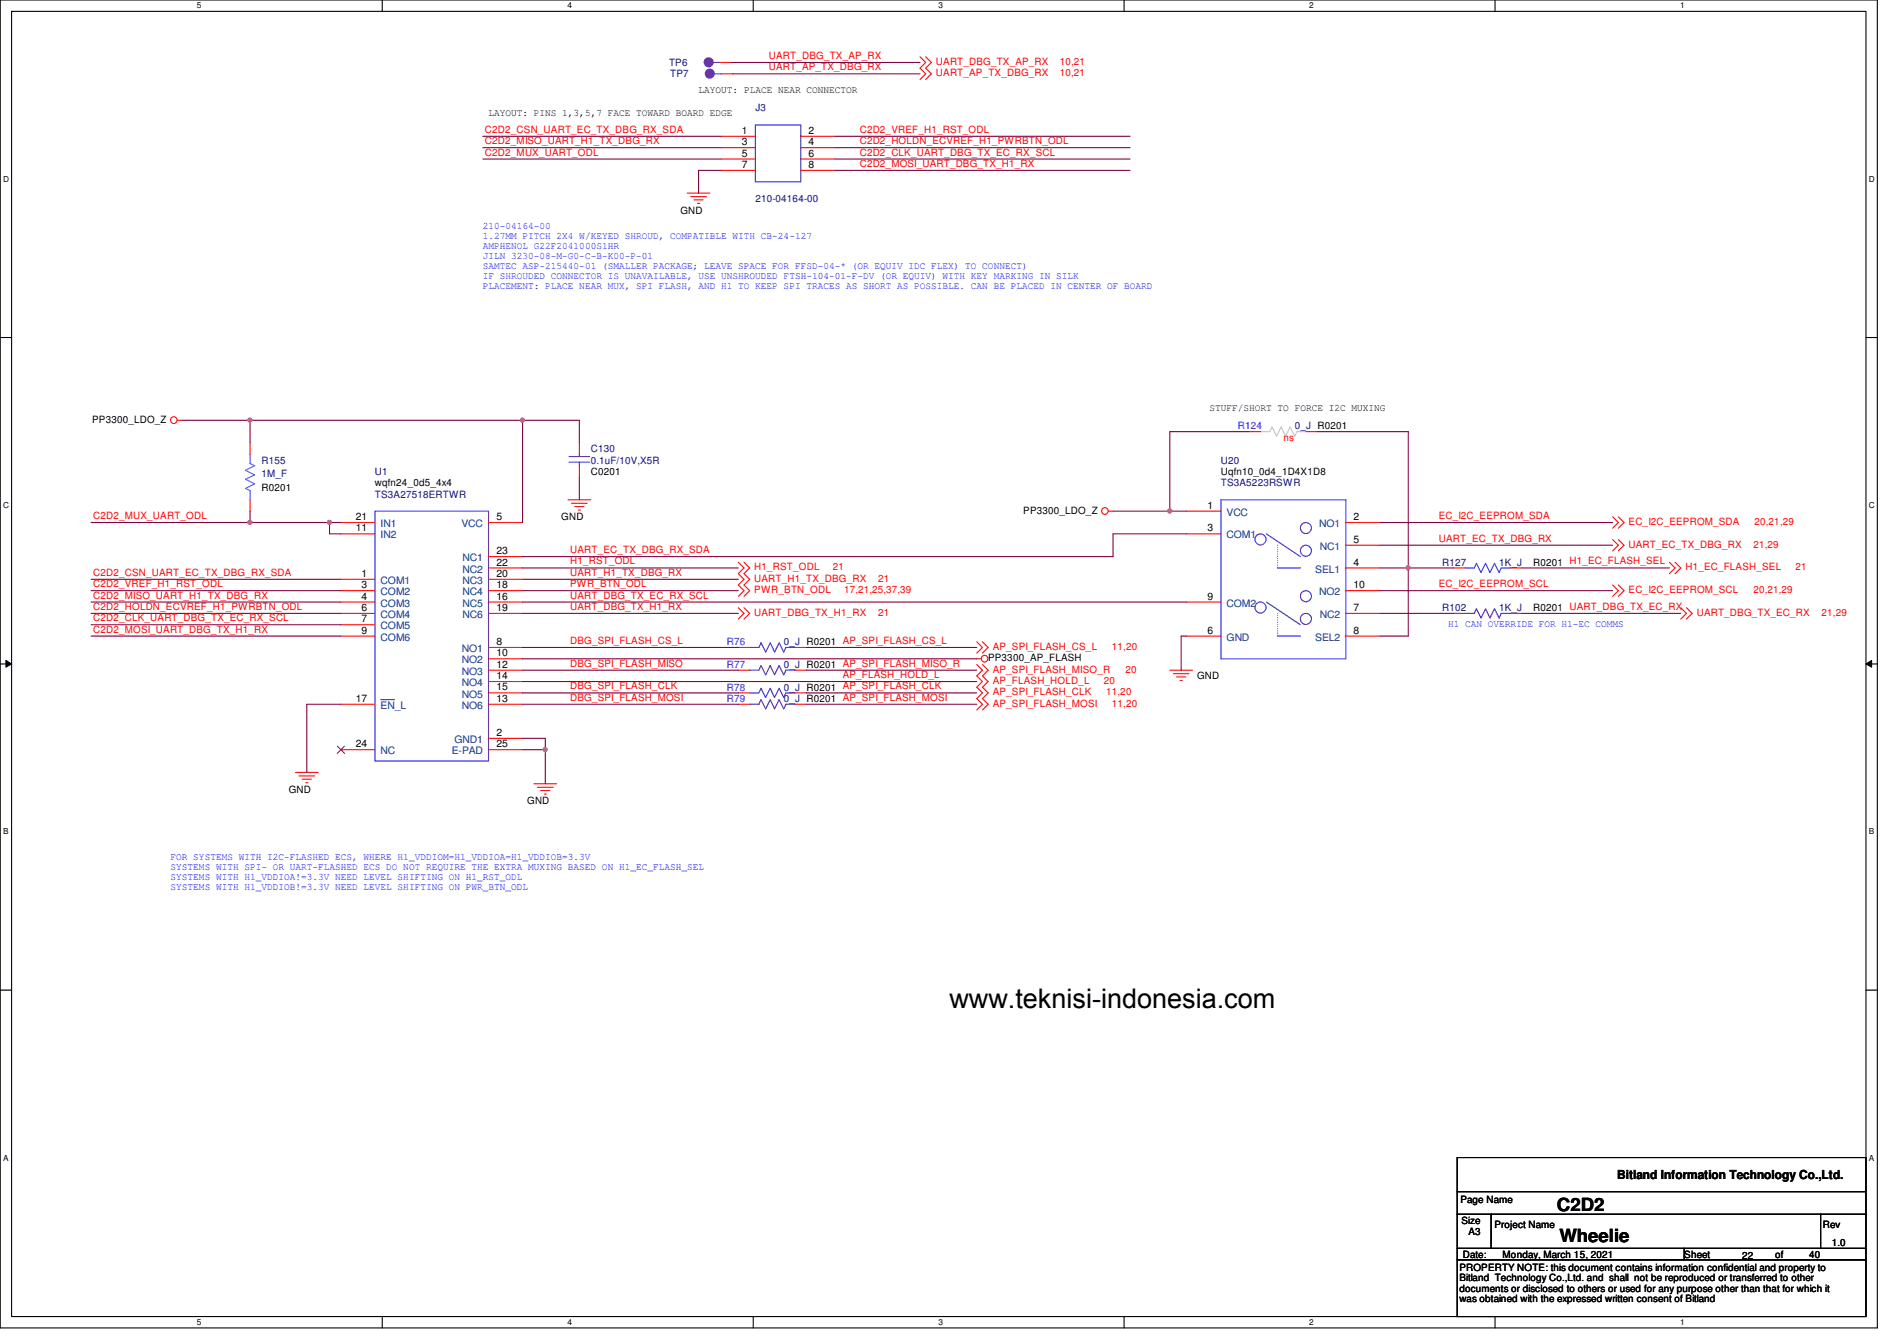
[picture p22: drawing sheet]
<svg xmlns="http://www.w3.org/2000/svg" width="297mm" height="210mm" viewBox="0 0 297 210" stroke-linecap="round" stroke-linejoin="round" font-family="sans-serif">
<defs><g id="words">
<text font-size="4.2" x="148.7" y="157.8">www.teknisi-indonesia.com</text>
<g font-size="2.8">
<text x="243.8" y="189.5">C2D2</text>
<text x="244.2" y="194.5">Wheelie</text>
</g>
<text font-size="1.9" x="253.2" y="184.6">Bitland Information Technology Co.,Ltd.</text>
<g font-size="1.6" fill="#000080">
<text x="104.8" y="10.3">TP6</text>
<text x="104.9" y="12.1">TP7</text>
<text x="118.3" y="17.4">J3</text>
<text x="118.3" y="31.7">210-04164-00</text>
<text x="92.5" y="70.8">C130</text>
<text x="202.7" y="67.2">0_J R0201</text>
<text x="40.9" y="72.6">R155</text>
<text x="40.9" y="74.7">1M_F</text>
<text x="58.7" y="74.3">U1</text>
<text x="58.7" y="77.9">TS3A27518ERTWR</text>
<text x="92.5" y="72.6">0.1uF/10V,X5R</text>
<text x="191.2" y="72.6">U20</text>
<text x="191.2" y="76.1">TS3A5223RSWR</text>
<text x="225.8" y="88.6">R127</text>
<text x="234.7" y="88.6">1K_J</text>
<text x="225.8" y="95.7">R102</text>
<text x="234.7" y="95.7">1K_J</text>
<text x="122.7" y="101">0_J R0201 AP_SPI_FLASH_CS_L</text>
<text x="122.7" y="104.6">0_J R0201 AP_SPI_FLASH_MISO_R</text>
<text x="122.7" y="108.1">0_J R0201 AP_SPI_FLASH_CLK</text>
<text x="122.7" y="109.9">0_J R0201 AP_SPI_FLASH_MOSI</text>
</g>
<g font-size="1.6" fill="#f00">
<text x="120.4" y="9.2">UART_DBG_TX_AP_RX</text>
<text x="120.4" y="11">UART_AP_TX_DBG_RX</text>
<text x="146.6" y="10.2">UART_DBG_TX_AP_RX</text>
<text x="146.6" y="11.9">UART_AP_TX_DBG_RX</text>
<text x="165.9" y="10.2">10,21</text>
<text x="165.9" y="11.9">10,21</text>
<text x="75.9" y="20.8">C2D2_CSN_UART_EC_TX_DBG_RX_SDA</text>
<text x="75.9" y="22.6">C2D2_MISO_UART_H1_TX_DBG_RX</text>
<text x="134.6" y="20.8">C2D2_VREF_H1_RST_ODL</text>
<text x="134.6" y="22.6">C2D2_HOLDN_ECVREF_H1_PWRBTN_ODL</text>
<text x="75.9" y="24.3">C2D2_MUX_UART_ODL</text>
<text x="134.6" y="24.3">C2D2_CLK_UART_DBG_TX_EC_RX_SCL</text>
<text x="134.6" y="26.1">C2D2_MOSI_UART_DBG_TX_H1_RX</text>
<text x="201" y="69">ns</text>
<text x="14.6" y="81.2">C2D2_MUX_UART_ODL</text>
<text x="225.3" y="81.2">EC_I2C_EEPROM_SDA</text>
<text x="255" y="82.2">EC_I2C_EEPROM_SDA</text>
<text x="274.7" y="82.2">20,21,29</text>
<text x="89.3" y="86.6">UART_EC_TX_DBG_RX_SDA</text>
<text x="89.3" y="88.3">H1_RST_ODL</text>
<text x="118.1" y="89.3">H1_RST_ODL</text>
<text x="130.4" y="89.3">21</text>
<text x="225.3" y="84.8">UART_EC_TX_DBG_RX</text>
<text x="255" y="85.7">UART_EC_TX_DBG_RX</text>
<text x="263.9" y="89.3">H1_EC_FLASH_SEL</text>
<text x="274.6" y="85.7">21,29</text>
<text x="281.1" y="89.3">21</text>
<text x="14.6" y="90.1">C2D2_CSN_UART_EC_TX_DBG_RX_SDA</text>
<text x="14.6" y="91.9">C2D2_VREF_H1_RST_ODL</text>
<text x="14.6" y="93.7">C2D2_MISO_UART_H1_TX_DBG_RX</text>
<text x="14.6" y="95.5">C2D2_HOLDN_ECVREF_H1_PWRBTN_ODL</text>
<text x="89.3" y="93.7">UART_DBG_TX_EC_RX_SCL</text>
<text x="89.3" y="90.1">UART_H1_TX_DBG_RX</text>
<text x="89.3" y="91.9">PWR_BTN_ODL</text>
<text x="89.3" y="95.5">UART_DBG_TX_H1_RX</text>
<text x="118.1" y="91.1">UART_H1_TX_DBG_RX</text>
<text x="118.1" y="92.8">PWR_BTN_ODL</text>
<text x="132.2" y="92.8">17,21,25,37,39</text>
<text x="137.5" y="91.1">21</text>
<text x="225.3" y="91.9">EC_I2C_EEPROM_SCL</text>
<text x="255" y="92.8">EC_I2C_EEPROM_SCL</text>
<text x="274.6" y="92.8">20,21,29</text>
<text x="14.6" y="97.2">C2D2_CLK_UART_DBG_TX_EC_RX_SCL</text>
<text x="14.6" y="99">C2D2_MOSI_UART_DBG_TX_H1_RX</text>
<text x="89.3" y="100.8">DBG_SPI_FLASH_CS_L</text>
<text x="118.1" y="96.4">UART_DBG_TX_H1_RX</text>
<text x="137.5" y="96.4">21</text>
<text x="155.4" y="101.7">AP_SPI_FLASH_CS_L</text>
<text x="174.1" y="101.7">11,20</text>
<text x="265.7" y="96.4">UART_DBG_TX_EC_RX</text>
<text x="285.2" y="96.4">21,29</text>
<text x="89.3" y="104.4">DBG_SPI_FLASH_MISO</text>
<text x="89.3" y="107.9">DBG_SPI_FLASH_CLK</text>
<text x="131.9" y="106.1">AP_FLASH_HOLD_L</text>
<text x="155.4" y="105.3">AP_SPI_FLASH_MISO_R</text>
<text x="155.4" y="107.1">AP_FLASH_HOLD_L</text>
<text x="172.8" y="107.1">20</text>
<text x="176.2" y="105.3">20</text>
<text x="89.3" y="109.7">DBG_SPI_FLASH_MOSI</text>
<text x="155.4" y="108.8">AP_SPI_FLASH_CLK</text>
<text x="155.4" y="110.6">AP_SPI_FLASH_MOSI</text>
<text x="173.2" y="108.8">11,20</text>
<text x="174.1" y="110.6">11,20</text>
</g>
<g font-size="1.6">
<text x="109.4" y="14.6">LAYOUT: PLACE NEAR CONNECTOR</text>
<text x="76.5" y="18.1">LAYOUT: PINS 1,3,5,7 FACE TOWARD BOARD EDGE</text>
<text x="116.2" y="21">1</text>
<text x="116.2" y="22.7">3</text>
<text x="126.6" y="21">2</text>
<text x="126.6" y="22.7">4</text>
<text x="116.2" y="24.5">5</text>
<text x="116.2" y="26.3">7</text>
<text x="126.6" y="24.5">6</text>
<text x="126.6" y="26.3">8</text>
<text x="106.5" y="33.4">GND</text>
<text x="189.4" y="64.3">STUFF/SHORT TO FORCE I2C MUXING</text>
<text x="14.4" y="66.2">PP3300_LDO_Z</text>
<text x="40.9" y="76.8">R0201</text>
<text x="58.7" y="76.1">wqfn24_0d5_4x4</text>
<text x="92.5" y="74.3">C0201</text>
<text x="191.2" y="74.3">Uqfn10_0d4_1D4X1D8</text>
<text x="55.7" y="83.2">11</text>
<text x="55.7" y="81.4">21</text>
<text x="77.7" y="81.4">5</text>
<text x="87.9" y="81.4">GND</text>
<text x="160.2" y="80.4">PP3300_LDO_Z</text>
<text x="189.1" y="79.6">1</text>
<text x="189.1" y="83.2">3</text>
<text x="212" y="81.4">2</text>
<text x="77.7" y="88.5">22</text>
<text x="77.7" y="86.7">23</text>
<text x="212" y="85">5</text>
<text x="212" y="88.5">4</text>
<text x="240.1" y="88.6">R0201 H1_EC_FLASH_SEL</text>
<text x="56.6" y="90.3">1</text>
<text x="56.6" y="92.1">3</text>
<text x="56.6" y="93.9">4</text>
<text x="56.6" y="95.6">6</text>
<text x="77.7" y="93.9">16</text>
<text x="77.7" y="92.1">18</text>
<text x="77.7" y="95.6">19</text>
<text x="77.7" y="90.3">20</text>
<text x="189.1" y="93.9">9</text>
<text x="212" y="92.1">10</text>
<text x="212" y="95.6">7</text>
<text x="240.1" y="95.7">R0201 UART_DBG_TX_EC_RX</text>
<text x="56.6" y="97.4">7</text>
<text x="56.6" y="99.2">9</text>
<text x="77.7" y="101">8</text>
<text x="189.1" y="99.2">6</text>
<text x="212" y="99.2">8</text>
<text x="77.7" y="102.7">10</text>
<text x="77.7" y="104.5">12</text>
<text x="77.7" y="106.3">14</text>
<text x="154.7" y="103.5">PP3300_AP_FLASH</text>
<text x="187.4" y="106.3">GND</text>
<text x="55.7" y="109.9">17</text>
<text x="77.7" y="109.9">13</text>
<text x="77.7" y="108.1">15</text>
<text x="55.7" y="117">24</text>
<text x="77.7" y="117">25</text>
<text x="77.7" y="115.2">2</text>
<text x="45.2" y="124.1">GND</text>
<text x="82.5" y="125.9">GND</text>
<text x="228.7" y="188.3">Page Name</text>
<text x="228.8" y="191.5">Size</text>
<text x="229.1" y="196.8">Date:</text>
<text x="230" y="193.3">A3</text>
<text x="234" y="192.2">Project Name</text>
<text x="235.3" y="196.8">Monday, March 15, 2021</text>
<text x="263.7" y="196.8">Sheet</text>
<text x="272.8" y="197">22</text>
<text x="278" y="196.8">of</text>
<text x="283.3" y="196.8">40</text>
<text x="285.4" y="192.2">Rev</text>
<text x="286.8" y="195.1">1.0</text>
<text x="228.5" y="199">PROPERTY NOTE: this document contains information confidential and property to</text>
<text x="228.5" y="200.6">Bitland Technology Co.,Ltd. and shall not be reproduced or transferred to other</text>
<text x="228.5" y="202.2">documents or disclosed to others or used for any purpose other than that for which it</text>
<text x="228.5" y="203.8">was obtained with the expressed written consent of Bitland</text>
</g>
<g font-size="1.6" fill="#00f">
<text x="75.6" y="35.9">210-04164-00</text>
<text x="75.6" y="39">AMPHENOL G22F2041000S1HR</text>
<text x="75.6" y="40.6">JILN 3230-08-M-G0-C-B-K00-P-01</text>
<text x="75.6" y="37.5">1.27MM PITCH 2X4 W/KEYED SHROUD, COMPATIBLE WITH CB-24-127</text>
<text x="75.6" y="42.2">SAMTEC ASP-215440-01 (SMALLER PACKAGE; LEAVE SPACE FOR FFSD-04-* (OR EQUIV IDC FLEX) TO CONNECT)</text>
<text x="75.6" y="43.7">IF SHROUDED CONNECTOR IS UNAVAILABLE, USE UNSHROUDED FTSH-104-01-F-DV (OR EQUIV) WITH KEY MARKING IN SILK</text>
<text x="75.6" y="45.3">PLACEMENT: PLACE NEAR MUX, SPI FLASH, AND H1 TO KEEP SPI TRACES AS SHORT AS POSSIBLE. CAN BE PLACED IN CENTER OF BOARD</text>
<text x="193.8" y="67.2">R124</text>
<text x="113.8" y="101">R76</text>
<text x="226.7" y="98.1">H1 CAN OVERRIDE FOR H1-EC COMMS</text>
<text x="113.8" y="104.6">R77</text>
<text x="113.8" y="108.1">R78</text>
<text x="113.8" y="109.9">R79</text>
<text x="26.7" y="134.6">FOR SYSTEMS WITH I2C-FLASHED ECS, WHERE H1_VDDIOM=H1_VDDIOA=H1_VDDIOB=3.3V</text>
<text x="26.7" y="136.1">SYSTEMS WITH SPI- OR UART-FLASHED ECS DO NOT REQUIRE THE EXTRA MUXING BASED ON H1_EC_FLASH_SEL</text>
<text x="26.7" y="137.7">SYSTEMS WITH H1_VDDIOA!=3.3V NEED LEVEL SHIFTING ON H1_RST_ODL</text>
<text x="26.7" y="139.3">SYSTEMS WITH H1_VDDIOB!=3.3V NEED LEVEL SHIFTING ON PWR_BTN_ODL</text>
</g>
<g font-size="1.6" fill="#004080">
<text x="59.6" y="82.5">IN1</text>
<text x="72.3" y="82.5">VCC</text>
<text x="192.1" y="80.7">VCC</text>
<text x="206.5" y="82.5">NO1</text>
<text x="59.6" y="84.3">IN2</text>
<text x="72.4" y="89.6">NC2</text>
<text x="72.4" y="87.8">NC1</text>
<text x="192.1" y="84.3">COM1</text>
<text x="205.9" y="89.6">SEL1</text>
<text x="206.7" y="86.1">NC1</text>
<text x="59.6" y="91.4">COM1</text>
<text x="59.6" y="93.2">COM2</text>
<text x="59.6" y="95">COM3</text>
<text x="72.4" y="95">NC5</text>
<text x="72.4" y="93.2">NC4</text>
<text x="72.4" y="91.4">NC3</text>
<text x="192.1" y="95">COM2</text>
<text x="206.5" y="93.2">NO2</text>
<text x="59.6" y="96.7">COM4</text>
<text x="59.6" y="98.5">COM5</text>
<text x="59.6" y="100.3">COM6</text>
<text x="72.4" y="96.7">NC6</text>
<text x="192.1" y="100.3">GND</text>
<text x="205.9" y="100.3">SEL2</text>
<text x="206.7" y="96.7">NC2</text>
<text x="72.3" y="102.1">NO1</text>
<text x="72.3" y="103.8">NO2</text>
<text x="72.3" y="105.6">NO3</text>
<text x="72.3" y="107.4">NO4</text>
<text x="59.6" y="111">EN_L</text>
<text x="72.3" y="111">NO6</text>
<text x="72.3" y="109.2">NO5</text>
<text x="59.6" y="118.1">NC</text>
<text x="70.7" y="118.1">E-PAD</text>
<text x="71.2" y="116.3">GND1</text>
</g>
<g font-size="1.3">
<text x="30.8" y="1.3">5</text>
<text x="88.9" y="1.3">4</text>
<text x="146.9" y="1.3">3</text>
<text x="205" y="1.3">2</text>
<text x="263.1" y="1.3">1</text>
<text x=".5" y="28.4">D</text>
<text x="292.6" y="28.4">D</text>
<text x=".5" y="79.5">C</text>
<text x="292.6" y="79.5">C</text>
<text x=".5" y="130.6">B</text>
<text x="292.6" y="130.6">B</text>
<text x=".5" y="181.7">A</text>
<text x="292.6" y="181.7">A</text>
<text x="30.8" y="207.4">5</text>
<text x="88.9" y="207.4">4</text>
<text x="146.9" y="207.4">3</text>
<text x="205" y="207.4">2</text>
<text x="263.1" y="207.4">1</text>
</g>
</g></defs>
<path d="M0 0h294v207.9h-294zM1.8 1.8h290.4v204.3h-290.4z" fill="none" stroke="#000" stroke-width=".17"/>
<g fill="#fff">
<path d="M30.8 .2h.7v1.4h-.7z"/>
<path d="M30.8 206.2h.7v1.4h-.7z"/>
</g>
<path d="M59.9 0v1.8M59.9 206.1v1.8" fill="none" stroke="#000" stroke-width=".17"/>
<g fill="#fff">
<path d="M88.9 .2h.6v1.4h-.6z"/>
<path d="M88.9 206.2h.6v1.4h-.6z"/>
</g>
<path d="M117.9 0v1.8M117.9 206.1v1.8" fill="none" stroke="#000" stroke-width=".17"/>
<g fill="#fff">
<path d="M146.9 .2h.7v1.4h-.7z"/>
<path d="M146.9 206.2h.7v1.4h-.7z"/>
</g>
<path d="M176 0v1.8M176 206.1v1.8" fill="none" stroke="#000" stroke-width=".17"/>
<g fill="#fff">
<path d="M205 .2h.7v1.4h-.7z"/>
<path d="M205 206.2h.7v1.4h-.7z"/>
</g>
<path d="M234.1 0v1.8M234.1 206.1v1.8" fill="none" stroke="#000" stroke-width=".17"/>
<g fill="#fff">
<path d="M263.1 .2h.7v1.4h-.7z"/>
<path d="M263.1 206.2h.7v1.4h-.7z"/>
<path d="M.5 27.3h.9v1.4h-.9z"/>
<path d="M292.6 27.3h.9v1.4h-.9z"/>
<path d="M.5 78.4h.9v1.4h-.9z"/>
<path d="M292.6 78.4h.9v1.4h-.9z"/>
</g>
<path d="M0 52.8h1.8M292.2 52.8h1.8" fill="none" stroke="#000" stroke-width=".17"/>
<g fill="#fff">
<path d="M.5 129.5h.8v1.4h-.8z"/>
<path d="M292.6 129.5h.9v1.4h-.9z"/>
</g>
<path d="M0 103.9h1.8M292.2 103.9h1.8" fill="none" stroke="#000" stroke-width=".17"/>
<path d="M.9 103.4l.9 .5-.9 .5zM292.2 103.9l.9-.5v1z" fill="#000"/>
<path d="M.9 103.4l.9 .5-.9 .5zM292.2 103.9l.9-.5v1z" fill="none" stroke="#000" stroke-width=".16"/>
<g fill="#fff">
<path d="M.5 180.5h.8v1.4h-.8z"/>
<path d="M292.6 180.5h.9v1.4h-.9z"/>
</g>
<path d="M0 155h1.8M292.2 155h1.8M228.2 181.2h64v5.3h-64zM228.2 186.5h64v3.6h-64zM228.2 190.1h5.3v5.3h-5.3zM228.2 195.4h35.5v1.8h-35.5zM228.2 197.2h64v8.9h-64zM233.5 190.1h51.6v5.3h-51.6zM263.7 195.4h28.5v1.8h-28.5zM285.1 190.1h7.1v5.3h-7.1z" fill="none" stroke="#000" stroke-width=".17"/>
<g fill="none" stroke="#f00" stroke-width=".17">
<path d="M144.1 8.9l.8 .9-.8 .9 .8 .9-.8 .8M144.9 8.9l.9 .9-.9 .9 .9 .9-.9 .8M107.6 30.2h3.6M108.2 30.8h2.4M108.7 31.3h1.4M109.2 31.8h.4M112.9 24.9h5.4M112.9 26.7h5.4M112.9 21.3h5.4M112.9 23.1h5.4M125.4 24.9h5.3M125.4 26.7h5.3"/>
<path d="M125.4 21.3h5.3M125.4 23.1h5.3M27.8 65.8h.7M39.2 78.2v1.8M39.2 69.3v1.8M88.9 78.2h3.6M89.5 78.8h2.4M90 79.3h1.4M90.5 79.8h.4M90.7 69.3v1.8M90.7 72.9v1.8M195.6 67.6h1.8"/>
<path d="M204.5 67.6h1.8M53.4 90.7h5.3M53.4 92.5h5.3M53.4 94.2h5.3M53.4 96h5.3M53.4 97.8h5.3M53.4 99.6h5.3M53.4 83.6h5.3M53.4 81.8h5.3M76.5 81.8h5.3M76.5 94.2h5.3M76.5 92.5h5.3"/>
<path d="M76.5 96h5.3M76.5 90.7h5.3M76.5 88.9h5.3M76.5 87.1h5.3M115.6 88l.9 .9-.9 .9 .9 .9-.9 .9 .9 .9-.9 .8M115.6 95.1l.9 .9-.9 .9M116.5 88l.9 .9-.9 .9 .9 .9-.9 .9 .9 .9-.9 .8M116.5 95.1l.9 .9-.9 .9M173.6 80h.7M185.8 80h5.4M185.8 83.6h5.4M185.8 99.6h5.4"/>
<path d="M185.8 94.2h5.4M210.7 81.8h5.4M210.7 88.9h5.4M210.7 85.3h5.4M210.7 96h5.4M210.7 99.6h5.4M210.7 92.5h5.4M227.6 96h1.8M227.6 88.9h1.8M236.5 96h1.8M236.5 88.9h1.8M252.5 80.9l.9 .9-.9 .9"/>
<path d="M252.5 84.5l.9 .8-.9 .9M252.5 91.6l.9 .9-.9 .8M253.4 80.9l.9 .9-.9 .9M253.4 84.5l.9 .8-.9 .9M253.4 91.6l.9 .9-.9 .8M261.4 88l.9 .9-.9 .9M262.3 88l.9 .9-.9 .9M263.2 95.1l.9 .9-.9 .9M264.1 95.1l.9 .9-.9 .9M53.4 110.2h5.3M53.4 117.3h5.3M76.5 115.6h5.3"/>
<path d="M76.5 101.3h5.3M76.5 103.1h5.3M76.5 104.9h5.3M76.5 110.2h5.3M76.5 106.7h5.3M76.5 108.5h5.3M76.5 117.3h5.3M115.6 101.3h1.8M115.6 104.9h1.8M124.5 101.3h1.8M124.5 104.9h1.8M152.9 100.5l.9 .8-.9 .9"/>
<path d="M152.9 104l.9 .9-.9 .9 .9 .9-.9 .9 .9 .9-.9 .8 .9 .9-.9 .9M152.9 103.1h.8M153.8 100.5l.9 .8-.9 .9M153.8 104l.9 .9-.9 .9 .9 .9-.9 .9 .9 .9-.9 .8 .9 .9-.9 .9M183.2 104.9h3.5M183.7 105.5h2.5M184.2 106h1.5M184.8 106.5h.3M46.3 120.9h3.5M46.8 121.5h2.5M47.3 122h1.5M47.9 122.5h.3"/>
<path d="M83.6 122.7h3.6M84.2 123.2h2.4M84.7 123.7h1.4M85.2 124.3h.4"/>
<circle cx="27.2" cy="65.8" r=".52"/>
<circle cx="173" cy="80" r=".52"/>
<circle cx="154.2" cy="103.1" r=".52"/>
</g>
<g fill="none" stroke="#00f" stroke-width=".17">
<path d="M118.3 19.6h7.1v8.8h-7.1zM89.1 72.3h3.2M89.1 71.5h3.2M90.7 71.1v.4M90.7 72.3v.6M191.2 78.2h19.5v24.9h-19.5zM58.7 80h17.8v39.1h-17.8zM198.3 83.6l5.3 3.5M198.3 94.2l5.3 3.6M200.1 99.6h3.5M200.1 88.9h3.5M229.4 96h1.4l.4-.7 .7 1.4 .7-1.4 .7 1.4 .7-1.4 .7 1.4 .4-.7h1.4"/>
<path d="M229.4 88.9h1.4l.4-.7 .7 1.4 .7-1.4 .7 1.4 .7-1.4 .7 1.4 .4-.7h1.4M117.4 101.3h1.4l.4-.7 .7 1.5 .7-1.5 .7 1.5 .7-1.5 .7 1.5 .4-.8h1.4M117.4 104.9h1.4l.4-.7 .7 1.4 .7-1.4 .7 1.4 .7-1.4 .7 1.4 .4-.7h1.4"/>
<circle cx="197.4" cy="95.1" r=".87"/>
<circle cx="197.4" cy="84.4" r=".87"/>
<circle cx="204.5" cy="86.2" r=".87"/>
<circle cx="204.5" cy="96.9" r=".87"/>
<circle cx="204.5" cy="82.6" r=".87"/>
<circle cx="204.5" cy="93.3" r=".87"/>
</g>
<path d="M59.6 109.5h2.2" fill="none" stroke="#004080" stroke-width=".16"/>
<path d="M52.8 116.8l1.2 1.1M53.9 116.8l-1.1 1.1" fill="none" stroke="#804000" stroke-width=".16"/>
<path d="M39.2 71.1v1.5l.7 .3-1.5 .7 1.5 .7-1.5 .7 1.5 .7-1.5 .8 .8 .3v1.4" fill="none" stroke="#0080ff" stroke-width=".17"/>
<path d="M197.4 67.6h1.4l.4-.8 .7 1.5 .7-1.5 .7 1.5 .7-1.5 .7 1.5 .4-.7h1.4" fill="none" stroke="#c0c0c0" stroke-width=".17"/>
<path d="M200.1 85.3v3.6M200.1 88.9h.1M200.1 96v3.6M200.1 99.6h.1" fill="none" stroke="#00f" stroke-width=".17" stroke-dasharray="0 .3"/>
<circle cx="111" cy="9.8" r=".7" fill="#00f"/>
<g fill="none" stroke="#00f" stroke-width=".17">
<path d="M111.7 9.8h1.1M117.4 108.5h1.4l.4-.8 .7 1.5 .7-1.5 .7 1.5 .7-1.5 .7 1.5 .4-.7h1.4"/>
<circle cx="111" cy="9.8" r=".7"/>
</g>
<path d="M112.8 9.8h1.8M115.6 108.5h1.8M124.5 108.5h1.8" fill="none" stroke="#f00" stroke-width=".17"/>
<circle cx="111.1" cy="11.5" r=".7" fill="#00f"/>
<g fill="none" stroke="#00f" stroke-width=".17">
<path d="M111.9 11.6h1M117.4 110.2h1.4l.4-.7 .7 1.5 .7-1.5 .7 1.5 .7-1.5 .7 1.5 .4-.8h1.4"/>
<circle cx="111.1" cy="11.5" r=".7"/>
</g>
<path d="M112.9 11.6h1.8M115.6 110.2h1.8M124.5 110.2h1.8" fill="none" stroke="#f00" stroke-width=".17"/>
<path d="M114.6 9.8h29.5M114.7 11.6h29.4M183.2 67.6v12.4" fill="none" stroke="#800040" stroke-width=".17"/>
<circle cx="183.1" cy="80" r=".32" fill="#f0f"/>
<circle cx="183.1" cy="80" r=".32" fill="none" stroke="#f0f" stroke-width=".17"/>
<path d="M28.5 65.8h10.7M39.2 65.8h42.6M39.2 65.8v3.5M183.2 67.6h12.4M206.3 67.6h14.2v21.3" fill="none" stroke="#800040" stroke-width=".17"/>
<circle cx="81.8" cy="65.8" r=".32" fill="#f0f"/>
<circle cx="81.8" cy="65.8" r=".32" fill="none" stroke="#f0f" stroke-width=".17"/>
<circle cx="39.1" cy="65.8" r=".32" fill="#f0f"/>
<circle cx="39.1" cy="65.8" r=".32" fill="none" stroke="#f0f" stroke-width=".17"/>
<path d="M90.7 69.3v-3.5h-8.9v16M90.7 74.7v3.5M174.3 83.6h11.5M174.3 80h11.5M216.1 88.9h11.5M216.1 81.8h36.4M216.1 85.3h36.4" fill="none" stroke="#800040" stroke-width=".17"/>
<circle cx="220.5" cy="88.9" r=".32" fill="#f0f"/>
<circle cx="220.5" cy="88.9" r=".32" fill="none" stroke="#f0f" stroke-width=".17"/>
<path d="M39.2 80v1.8h-24.9M81.8 94.2h104M216.1 92.5h36.4M220.5 88.9v10.7M238.3 88.9h23.1" fill="none" stroke="#800040" stroke-width=".17"/>
<circle cx="39.1" cy="81.8" r=".32" fill="#f0f"/>
<circle cx="39.1" cy="81.8" r=".32" fill="none" stroke="#f0f" stroke-width=".17"/>
<path d="M39.2 81.8h12.4v1.8" fill="none" stroke="#800040" stroke-width=".17"/>
<circle cx="51.6" cy="81.8" r=".32" fill="#f0f"/>
<circle cx="51.6" cy="81.8" r=".32" fill="none" stroke="#f0f" stroke-width=".17"/>
<g fill="none" stroke="#800040" stroke-width=".17">
<path d="M14.3 90.7h39.1M14.3 92.5h39.1M14.3 94.2h39.1M14.3 96h39.1M14.3 97.8h39.1M14.3 99.6h39.1M51.6 81.8h1.8M51.6 83.6h1.8M81.8 88.9h33.8M81.8 90.7h33.8M81.8 92.5h33.8M81.8 96h33.8"/>
<path d="M81.8 87.1h92.5M185.8 99.6h-.8v5.3M216.1 99.6h4.4M216.1 96h11.5M238.3 96h24.9M53.4 110.2h-5.4v10.7M81.8 103.1h71.1M81.8 106.7h71.1M81.8 101.3h33.8M81.8 104.9h33.8M81.8 108.5h33.8M81.8 110.2h33.8"/>
<path d="M81.8 115.6h3.6v1.7M81.8 117.3h3.6M85.4 117.3v5.4M126.3 101.3h26.6M126.3 104.9h26.6M126.3 108.5h26.6M126.3 110.2h26.6"/>
</g>
<circle cx="85.4" cy="117.3" r=".32" fill="#f0f"/>
<circle cx="85.4" cy="117.3" r=".32" fill="none" stroke="#f0f" stroke-width=".17"/>
<path d="M75.6 21.3h37.3M75.6 23.1h37.3M75.6 24.9h37.3M112.9 26.7h-3.5v3.5M130.7 21.3h46.2M130.7 23.1h46.2M130.7 24.9h46.2M130.7 26.7h46.2M174.3 83.6v3.5" fill="none" stroke="#800040" stroke-width=".17"/>
<circle cx="183.1" cy="80" r=".32" fill="#f0f"/>
<circle cx="183.1" cy="80" r=".32" fill="none" stroke="#f0f" stroke-width=".17"/>
<circle cx="81.8" cy="65.8" r=".32" fill="#f0f"/>
<circle cx="81.8" cy="65.8" r=".32" fill="none" stroke="#f0f" stroke-width=".17"/>
<circle cx="39.1" cy="65.8" r=".32" fill="#f0f"/>
<circle cx="39.1" cy="65.8" r=".32" fill="none" stroke="#f0f" stroke-width=".17"/>
<circle cx="220.5" cy="88.9" r=".32" fill="#f0f"/>
<circle cx="220.5" cy="88.9" r=".32" fill="none" stroke="#f0f" stroke-width=".17"/>
<circle cx="39.1" cy="81.8" r=".32" fill="#f0f"/>
<circle cx="39.1" cy="81.8" r=".32" fill="none" stroke="#f0f" stroke-width=".17"/>
<circle cx="51.6" cy="81.8" r=".32" fill="#f0f"/>
<circle cx="51.6" cy="81.8" r=".32" fill="none" stroke="#f0f" stroke-width=".17"/>
<circle cx="85.4" cy="117.3" r=".32" fill="#f0f"/>
<circle cx="85.4" cy="117.3" r=".32" fill="none" stroke="#f0f" stroke-width=".17"/>
<use href="#words"/>
</svg>
